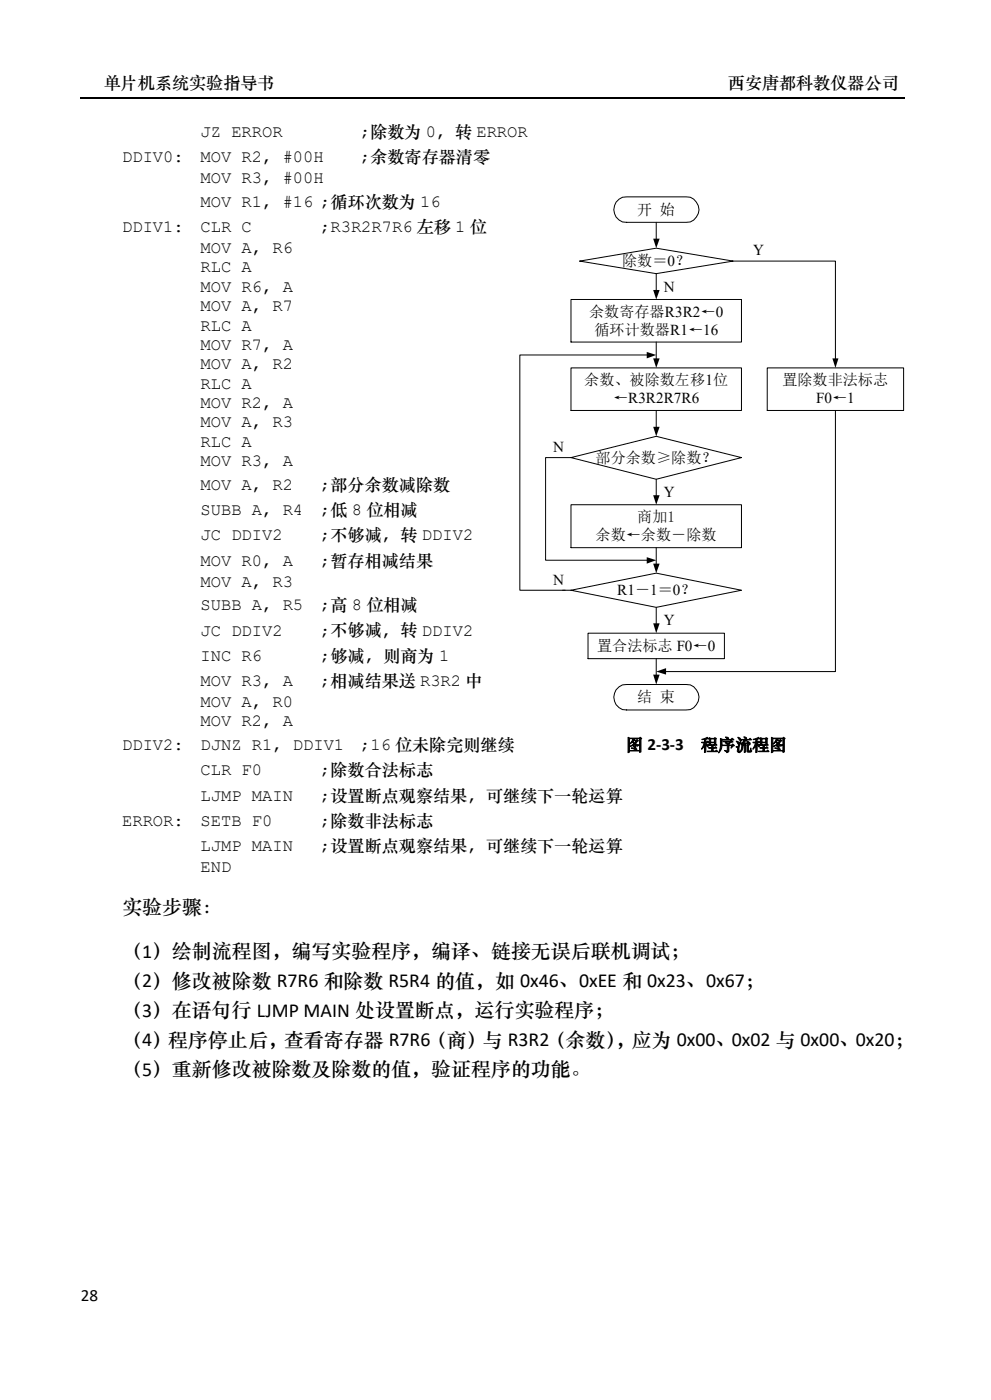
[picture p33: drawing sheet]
<svg xmlns="http://www.w3.org/2000/svg" width="184mm" height="260mm" viewBox="0 0 184 260" stroke-linecap="round" stroke-linejoin="round" font-family="sans-serif">
<defs><g id="words">
<g font-size="3.7">
<text x="22.7" y="169.6">实验步骤：</text>
<text x="22.7" y="177.8">（1）绘制流程图，编写实验程序，编译、链接无误后联机调试；</text>
<text x="22.7" y="183.3">（2）修改被除数 R7R6 和除数 R5R4 的值，如 0x46、0xEE 和 0x23、0x67；</text>
<text x="22.7" y="188.8">（3）在语句行 LJMP MAIN 处设置断点，运行实验程序；</text>
<text x="22.7" y="194.3">（4）程序停止后，查看寄存器 R7R6（商）与 R3R2（余数）</text>
<text x="114.3" y="194.3">，应为 0x00、0x02 与 0x00、0x20；</text>
<text x="22.7" y="199.7">（5）重新修改被除数及除数的值，验证程序的功能。</text>
</g>
<g font-size="3.2">
<text x="19.3" y="16.4">单片机系统实验指导书</text>
<text x="135.2" y="16.4">西安唐都科教仪器公司</text>
<text x="37.3" y="25.4">JZ ERROR</text>
<text x="66.9" y="25.4">;除数为 0, 转 ERROR</text>
<text x="22.7" y="30.1">DDIV0:</text>
<text x="37.3" y="30.1">MOV R2, #00H</text>
<text x="37.3" y="34">MOV R3, #00H</text>
<text x="66.9" y="30.1">;余数寄存器清零</text>
<text x="37.3" y="38.4">MOV R1, #16 ;循环次数为 16</text>
<text x="22.7" y="43.1">DDIV1:</text>
<text x="37.3" y="43.1">CLR C</text>
<text x="37.3" y="47">MOV A, R6</text>
<text x="59.5" y="43.1">;R3R2R7R6 左移 1 位</text>
<text x="37.3" y="50.6">RLC A</text>
<text x="37.3" y="54.2">MOV R6, A</text>
<text x="37.3" y="57.8">MOV A, R7</text>
<text x="37.3" y="61.4">RLC A</text>
<text x="37.3" y="65">MOV R7, A</text>
<text x="37.3" y="68.6">MOV A, R2</text>
<text x="37.3" y="72.2">RLC A</text>
<text x="37.3" y="75.8">MOV R2, A</text>
<text x="37.3" y="79.4">MOV A, R3</text>
<text x="37.3" y="83">RLC A</text>
<text x="37.3" y="86.6">MOV R3, A</text>
<text x="37.3" y="90.9">MOV A, R2</text>
<text x="37.3" y="95.6">SUBB A, R4</text>
<text x="59.5" y="90.9">;部分余数减除数</text>
<text x="59.5" y="95.6">;低 8 位相减</text>
<text x="37.3" y="100.3">JC DDIV2</text>
<text x="59.5" y="100.3">;不够减, 转 DDIV2</text>
<text x="37.3" y="105">MOV R0, A</text>
<text x="59.5" y="105">;暂存相减结果</text>
<text x="37.3" y="108.9">MOV A, R3</text>
<text x="37.3" y="113.3">SUBB A, R5</text>
<text x="59.5" y="113.3">;高 8 位相减</text>
<text x="37.3" y="118">JC DDIV2</text>
<text x="59.5" y="118">;不够减, 转 DDIV2</text>
<text x="37.3" y="122.7">INC R6</text>
<text x="59.5" y="122.7">;够减, 则商为 1</text>
<text x="37.3" y="127.4">MOV R3, A</text>
<text x="37.3" y="131.3">MOV A, R0</text>
<text x="59.5" y="127.4">;相减结果送 R3R2 中</text>
<text x="37.3" y="134.9">MOV R2, A</text>
<text x="22.7" y="139.3">DDIV2:</text>
<text x="37.3" y="139.3">DJNZ R1, DDIV1</text>
<text x="66.9" y="139.3">;16 位未除完则继续</text>
<text x="116.2" y="139.3">图 2-3-3</text>
<text x="130.2" y="139.3">程序流程图</text>
<text x="37.3" y="144">CLR F0</text>
<text x="37.3" y="148.7">LJMP MAIN</text>
<text x="59.5" y="144">;除数合法标志</text>
<text x="59.5" y="148.7">;设置断点观察结果, 可继续下一轮运算</text>
<text x="22.7" y="153.4">ERROR:</text>
<text x="37.3" y="153.4">SETB F0</text>
<text x="59.5" y="153.4">;除数非法标志</text>
<text x="37.3" y="158.1">LJMP MAIN</text>
<text x="59.5" y="158.1">;设置断点观察结果, 可继续下一轮运算</text>
<text x="37.3" y="162">END</text>
<text x="15" y="241.7">28</text>
</g>
<g font-size="2.8">
<text x="118.3" y="39.9">开 始</text>
<text x="139.9" y="47.4">Y</text>
<text x="115.5" y="49.4">除数＝0？</text>
<text x="109.4" y="58.8">余数寄存器R3R2←0</text>
<text x="123.3" y="54.1">N</text>
<text x="110.4" y="62.2">循环计数器R1←16</text>
<text x="108.5" y="71.5">余数、被除数左移1位</text>
<text x="145.3" y="71.5">置除数非法标志</text>
<text x="113.8" y="74.9">←R3R2R7R6</text>
<text x="151.5" y="74.9">F0←1</text>
<text x="102.7" y="83.9">N</text>
<text x="110.6" y="85.9">部分余数≥除数？</text>
<text x="123.3" y="92.3">Y</text>
<text x="110.6" y="100.3">余数←余数－除数</text>
<text x="118.3" y="96.9">商加1</text>
<text x="102.7" y="108.6">N</text>
<text x="114.6" y="110.5">R1－1＝0？</text>
<text x="123.3" y="116.1">Y</text>
<text x="110.9" y="120.9">置合法标志 F0←0</text>
<text x="118.3" y="130.4">结 束</text>
</g>
</g></defs>
<path d="M15 18.2h153" fill="none" stroke="#000" stroke-width=".25"/>
<g fill="#fff" stroke="#000" stroke-width=".19">
<path d="M115 37l.6-.4h.8h11a2.37 2.37 0 0 1 2.4 2.3 2.37 2.37 0 0 1-2.4 2.4h-11a2.39 2.39 0 0 1-2.3-1.6 2.39 2.39 0 0 1 .9-2.7z" fill-rule="evenodd"/>
<path d="M107.6 48.5l14.3-2.4 14.2 2.4-14.2 2.3z" fill-rule="evenodd"/>
</g>
<path d="M121.9 41.3v3.2" fill="none" stroke="#000" stroke-width=".19"/>
<path d="M121.3 44.3h1.2l-.6 1.8z" fill="#000"/>
<g fill="#fff" stroke="#000" stroke-width=".19">
<path d="M106 55.6h31.7v7.9h-31.7z" fill-rule="evenodd"/>
<path d="M106 68.3h31.7v7.9h-31.7z" fill-rule="evenodd"/>
<path d="M106 85l15.9-4 15.8 4-15.8 4z" fill-rule="evenodd"/>
<path d="M106 93.7h31.7v8h-31.7z" fill-rule="evenodd"/>
<path d="M106 109.6l15.9-3.1 15.8 3.1-15.8 3.2z" fill-rule="evenodd"/>
<path d="M109.2 117.6h25.3v4.7h-25.3z" fill-rule="evenodd"/>
<path d="M142.5 68.3h25.3v7.9h-25.3z" fill-rule="evenodd"/>
<path d="M115 127.6l.6-.4 .8-.1h11a2.37 2.37 0 0 1 2.4 2.4 2.37 2.37 0 0 1-2.4 2.4h-11a2.39 2.39 0 0 1-2.3-1.7 2.39 2.39 0 0 1 .9-2.6z" fill-rule="evenodd"/>
</g>
<path d="M121.9 50.8v3.2M136.1 48.5h19v18.2M120.2 65.9h-23.7v43.7h8.5M121.9 63.5v3.2M121.9 76.2v3.2M155.1 76.2v48.5h-31.6M106 85h-4.7v19.1h18.9M121.9 89v3.1M104.5 109.6h1.5M121.9 101.7v3.1M121.9 112.8v3.2M121.9 122.3v3.2" fill="none" stroke="#000" stroke-width=".19"/>
<path d="M121.3 53.9h1.2l-.6 1.7zM120.1 65.4l1.8 .5-1.8 .7zM121.3 66.6h1.2l-.6 1.7zM121.3 79.3h1.2l-.6 1.7zM154.6 66.6h1.1l-.6 1.7zM121.3 92h1.2l-.6 1.7zM120.1 103.5l1.8 .6-1.8 .6zM121.3 104.7h1.2l-.6 1.8zM121.3 115.8h1.2l-.6 1.8zM121.3 125.3h1.2l-.6 1.8zM121.9 124.7l1.8-.6v1.2z" fill="#000"/>
<use href="#words"/>
</svg>
